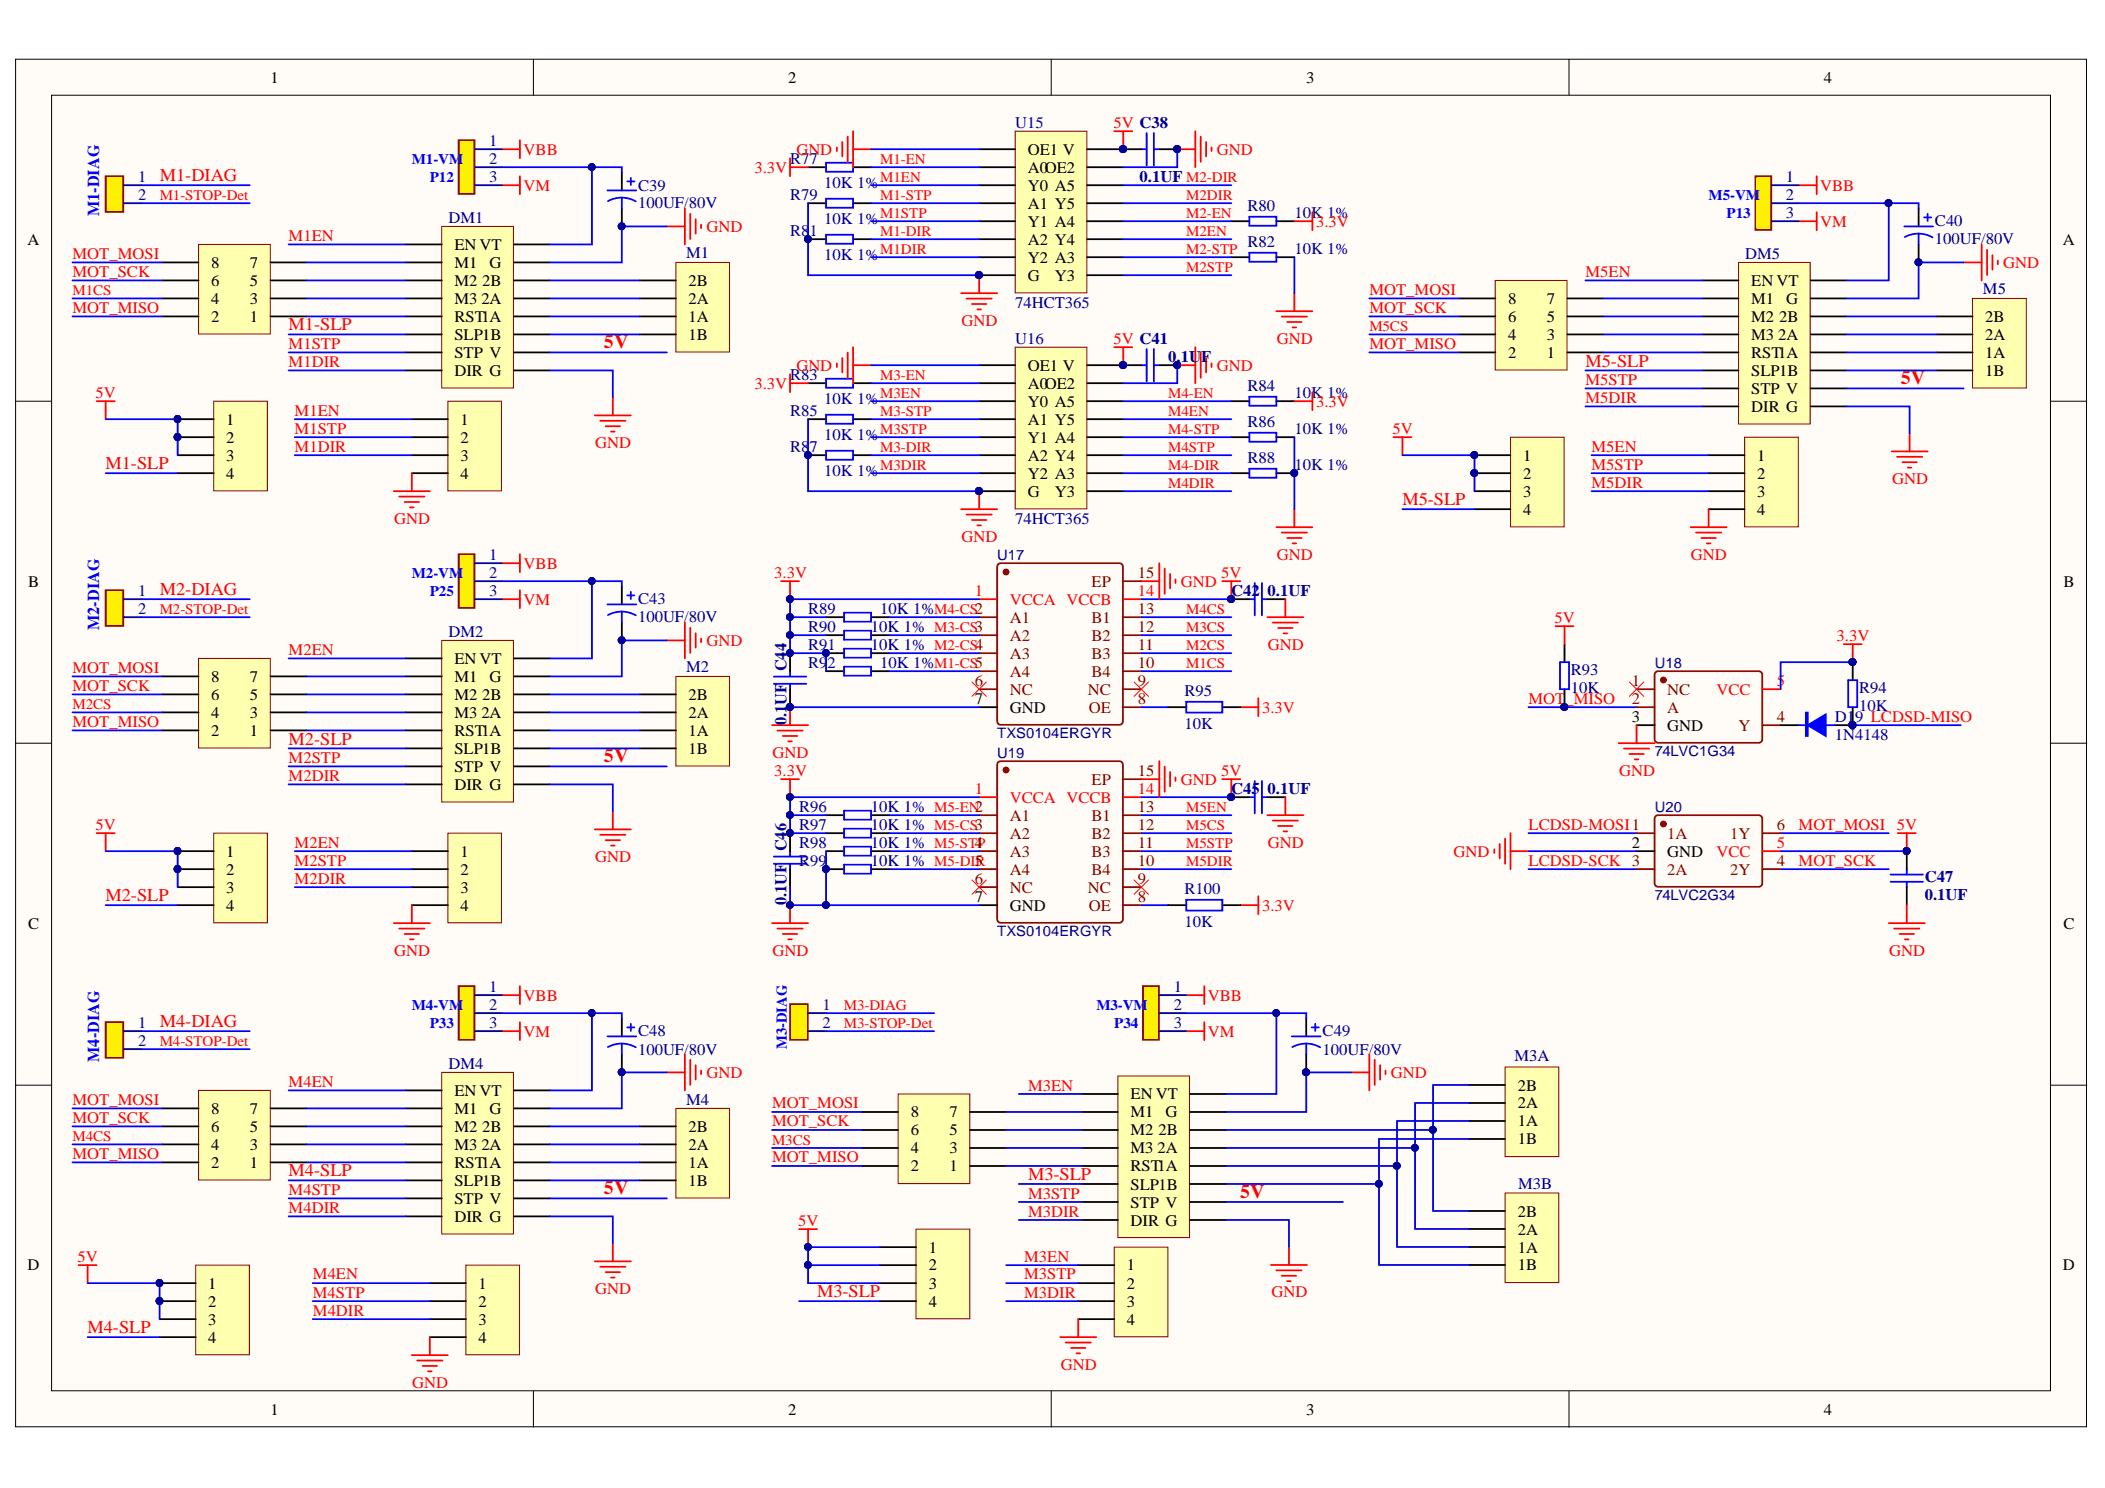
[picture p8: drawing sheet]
<svg xmlns="http://www.w3.org/2000/svg" width="297mm" height="210mm" viewBox="0 0 297 210" stroke-linecap="round" stroke-linejoin="round" font-family="sans-serif">
<defs><g id="words">
<g font-size="2.7" fill="#f00">
<text x="85.2" y="49.1">5V</text>
<text x="268.2" y="54.2">5V</text>
<text x="85.2" y="107.5">5V</text>
<text x="85.2" y="168.4">5V</text>
<text x="175" y="169">5V</text>
</g>
<g font-size="2.5" fill="#f00">
<text x="22.5" y="25.6">M1-DIAG</text>
<text x="40.7" y="46.6">M1-SLP</text>
<text x="223.7" y="51.7">M5-SLP</text>
<text x="14.9" y="66.2">M1-SLP</text>
<text x="197.9" y="71.3">M5-SLP</text>
<text x="22.5" y="84">M2-DIAG</text>
<text x="40.7" y="105">M2-SLP</text>
<text x="14.9" y="127.1">M2-SLP</text>
<text x="22.5" y="144.9">M4-DIAG</text>
<text x="40.7" y="166">M4-SLP</text>
<text x="145.1" y="166.5">M3-SLP</text>
<text x="115.3" y="183">M3-SLP</text>
<text x="12.3" y="188.1">M4-SLP</text>
</g>
<g font-size="2.3">
<text x="38.1" y="11.7">1</text>
<text x="111.2" y="11.7">2</text>
<text x="184.3" y="11.7">3</text>
<text x="257.4" y="11.7">4</text>
<text x="145" y="21.8">OE1 V</text>
<text x="145" y="24.4">A0OE2</text>
<text x="145" y="26.9">Y0 A5</text>
<text x="145" y="29.5">A1 Y5</text>
<text x="3.9" y="34.5">A</text>
<text x="64.1" y="35.2">EN VT</text>
<text x="145" y="32">Y1 A4</text>
<text x="145" y="34.5">A2 Y4</text>
<text x="291.1" y="34.5">A</text>
<text x="29.8" y="40.3">6</text>
<text x="29.8" y="37.8">8</text>
<text x="35.3" y="40.3">5</text>
<text x="35.3" y="37.8">7</text>
<text x="64.1" y="37.8">M1</text>
<text x="64.1" y="40.3">M2</text>
<text x="68" y="40.3">2B</text>
<text x="69.1" y="37.8">G</text>
<text x="97.1" y="40.3">2B</text>
<text x="145" y="37.1">Y2 A3</text>
<text x="145" y="39.6">G</text>
<text x="148.8" y="39.6">Y3</text>
<text x="247.1" y="40.3">EN VT</text>
<text x="29.8" y="45.4">2</text>
<text x="29.8" y="42.8">4</text>
<text x="35.3" y="45.4">1</text>
<text x="35.3" y="42.8">3</text>
<text x="64.1" y="42.8">M3</text>
<text x="64.1" y="45.4">RST1A</text>
<text x="64.1" y="48">SLP1B</text>
<text x="67.9" y="42.8">2A</text>
<text x="97.1" y="48">1B</text>
<text x="97.1" y="45.4">1A</text>
<text x="97.1" y="42.8">2A</text>
<text x="212.8" y="48">4</text>
<text x="212.8" y="45.4">6</text>
<text x="212.8" y="42.8">8</text>
<text x="218.3" y="48">3</text>
<text x="218.3" y="45.4">5</text>
<text x="218.3" y="42.8">7</text>
<text x="247.1" y="42.8">M1</text>
<text x="247.1" y="45.4">M2</text>
<text x="247.1" y="48">M3</text>
<text x="250.9" y="48">2A</text>
<text x="251.1" y="45.4">2B</text>
<text x="252.1" y="42.8">G</text>
<text x="280.1" y="48">2A</text>
<text x="280.1" y="45.4">2B</text>
<text x="64.1" y="50.5">STP V</text>
<text x="64.1" y="53">DIR G</text>
<text x="145" y="52.3">OE1 V</text>
<text x="212.8" y="50.5">2</text>
<text x="218.3" y="50.5">1</text>
<text x="247.1" y="50.5">RST1A</text>
<text x="247.1" y="53">SLP1B</text>
<text x="280.1" y="53">1B</text>
<text x="280.1" y="50.5">1A</text>
<text x="31.9" y="59.9">1</text>
<text x="65" y="59.9">1</text>
<text x="145" y="54.8">A0OE2</text>
<text x="145" y="57.4">Y0 A5</text>
<text x="145" y="59.9">A1 Y5</text>
<text x="247.1" y="55.6">STP V</text>
<text x="247.1" y="58.1">DIR G</text>
<text x="31.9" y="62.4">2</text>
<text x="31.9" y="65">3</text>
<text x="65" y="62.4">2</text>
<text x="65" y="65">3</text>
<text x="145" y="62.4">Y1 A4</text>
<text x="145" y="65">A2 Y4</text>
<text x="214.9" y="65">1</text>
<text x="248" y="65">1</text>
<text x="31.9" y="67.5">4</text>
<text x="65" y="67.5">4</text>
<text x="145" y="67.5">Y2 A3</text>
<text x="145" y="70.1">G</text>
<text x="148.8" y="70.1">Y3</text>
<text x="214.9" y="67.5">2</text>
<text x="214.9" y="70.1">3</text>
<text x="248" y="67.5">2</text>
<text x="248" y="70.1">3</text>
<text x="214.9" y="72.6">4</text>
<text x="248" y="72.6">4</text>
<text x="4" y="82.8">B</text>
<text x="291.2" y="82.8">B</text>
<text x="64.1" y="93.6">EN VT</text>
<text x="29.8" y="101.3">4</text>
<text x="29.8" y="98.7">6</text>
<text x="29.8" y="96.2">8</text>
<text x="35.3" y="101.3">3</text>
<text x="35.3" y="98.7">5</text>
<text x="35.3" y="96.2">7</text>
<text x="64.1" y="96.2">M1</text>
<text x="64.1" y="98.7">M2</text>
<text x="64.1" y="101.3">M3</text>
<text x="67.9" y="101.3">2A</text>
<text x="68" y="98.7">2B</text>
<text x="69.1" y="96.2">G</text>
<text x="97.1" y="101.3">2A</text>
<text x="97.1" y="98.7">2B</text>
<text x="137.5" y="99.2">7</text>
<text x="142.5" y="100.5">GND</text>
<text x="230.3" y="101.8">3</text>
<text x="29.8" y="103.8">2</text>
<text x="35.3" y="103.8">1</text>
<text x="64.1" y="103.8">RST1A</text>
<text x="64.1" y="106.3">SLP1B</text>
<text x="97.1" y="106.3">1B</text>
<text x="97.1" y="103.8">1A</text>
<text x="235.3" y="103.1">GND</text>
<text x="64.1" y="108.9">STP V</text>
<text x="64.1" y="111.4">DIR G</text>
<text x="230.3" y="119.6">2</text>
<text x="31.9" y="120.8">1</text>
<text x="31.9" y="123.4">2</text>
<text x="31.9" y="125.9">3</text>
<text x="65" y="120.8">1</text>
<text x="65" y="123.4">2</text>
<text x="65" y="125.9">3</text>
<text x="235.3" y="120.8">GND</text>
<text x="4" y="131">C</text>
<text x="31.9" y="128.4">4</text>
<text x="65" y="128.4">4</text>
<text x="137.5" y="127.2">7</text>
<text x="142.5" y="128.4">GND</text>
<text x="291.2" y="131">C</text>
<text x="64.1" y="154.6">EN VT</text>
<text x="159.5" y="155.1">EN VT</text>
<text x="214.2" y="153.8">2B</text>
<text x="29.8" y="159.7">6</text>
<text x="29.8" y="157.1">8</text>
<text x="35.3" y="159.7">5</text>
<text x="35.3" y="157.1">7</text>
<text x="64.1" y="157.1">M1</text>
<text x="64.1" y="159.7">M2</text>
<text x="68" y="159.7">2B</text>
<text x="69.1" y="157.1">G</text>
<text x="97.1" y="159.7">2B</text>
<text x="128.5" y="160.2">6</text>
<text x="128.5" y="157.6">8</text>
<text x="134" y="160.2">5</text>
<text x="134" y="157.6">7</text>
<text x="159.5" y="157.6">M1</text>
<text x="159.5" y="160.2">M2</text>
<text x="163.5" y="160.2">2B</text>
<text x="164.5" y="157.6">G</text>
<text x="214.2" y="161.4">1B</text>
<text x="214.2" y="158.9">1A</text>
<text x="214.2" y="156.4">2A</text>
<text x="29.8" y="164.7">2</text>
<text x="29.8" y="162.2">4</text>
<text x="35.3" y="164.7">1</text>
<text x="35.3" y="162.2">3</text>
<text x="64.1" y="162.2">M3</text>
<text x="64.1" y="164.7">RST1A</text>
<text x="64.1" y="167.3">SLP1B</text>
<text x="67.9" y="162.2">2A</text>
<text x="97.1" y="167.3">1B</text>
<text x="97.1" y="164.7">1A</text>
<text x="97.1" y="162.2">2A</text>
<text x="128.5" y="165.2">2</text>
<text x="128.5" y="162.7">4</text>
<text x="134" y="165.2">1</text>
<text x="134" y="162.7">3</text>
<text x="159.5" y="162.7">M3</text>
<text x="159.5" y="165.2">RST1A</text>
<text x="159.5" y="167.8">SLP1B</text>
<text x="163.3" y="162.7">2A</text>
<text x="64.1" y="169.8">STP V</text>
<text x="64.1" y="172.3">DIR G</text>
<text x="159.5" y="170.3">STP V</text>
<text x="159.5" y="172.9">DIR G</text>
<text x="214.2" y="171.6">2B</text>
<text x="3.9" y="179.2">D</text>
<text x="131.1" y="176.7">1</text>
<text x="131.1" y="179.2">2</text>
<text x="159" y="179.2">1</text>
<text x="214.2" y="179.2">1B</text>
<text x="214.2" y="176.7">1A</text>
<text x="214.2" y="174.2">2A</text>
<text x="291.1" y="179.2">D</text>
<text x="29.4" y="181.8">1</text>
<text x="29.4" y="184.3">2</text>
<text x="67.5" y="181.8">1</text>
<text x="67.5" y="184.3">2</text>
<text x="131.1" y="181.8">3</text>
<text x="131.1" y="184.3">4</text>
<text x="159" y="181.8">2</text>
<text x="159" y="184.3">3</text>
<text x="29.4" y="186.9">3</text>
<text x="29.4" y="189.4">4</text>
<text x="67.5" y="186.9">3</text>
<text x="67.5" y="189.4">4</text>
<text x="159" y="186.9">4</text>
<text x="38.1" y="199.5">1</text>
<text x="111.2" y="199.5">2</text>
<text x="184.3" y="199.5">3</text>
<text x="257.4" y="199.5">4</text>
</g>
<g font-size="2.3" fill="#11037f">
<text x="69" y="20.5">1</text>
<text x="69" y="23.1">2</text>
<text x="19.5" y="25.6">1</text>
<text x="19.5" y="28.2">2</text>
<text x="69" y="25.6">3</text>
<text x="252" y="25.6">1</text>
<text x="252" y="28.2">2</text>
<text x="252" y="30.7">3</text>
<text x="69" y="79">1</text>
<text x="69" y="81.5">2</text>
<text x="19.5" y="84">1</text>
<text x="19.5" y="86.6">2</text>
<text x="69" y="84">3</text>
<text x="69" y="139.9">1</text>
<text x="69" y="142.4">2</text>
<text x="116.1" y="142.4">1</text>
<text x="165.6" y="139.9">1</text>
<text x="165.6" y="142.4">2</text>
<text x="19.5" y="145">1</text>
<text x="19.5" y="147.5">2</text>
<text x="69" y="145">3</text>
<text x="116.1" y="145">2</text>
<text x="165.6" y="145">3</text>
</g>
<g font-size="2.3" fill="#f00">
<text x="73.9" y="21.8">VBB</text>
<text x="112.4" y="21.8">GND</text>
<text x="157.1" y="18">5V C38</text>
<text x="171.7" y="21.8">GND</text>
<text x="73.9" y="26.9">VM</text>
<text x="106.5" y="24.4">3.3V</text>
<text x="256.8" y="26.9">VBB</text>
<text x="40.7" y="34">M1EN</text>
<text x="99.7" y="32.7">GND</text>
<text x="185.7" y="32">3.3V</text>
<text x="256.8" y="32">VM</text>
<text x="10.2" y="36.5">MOT_MOSI</text>
<text x="10.2" y="39">MOT_SCK</text>
<text x="193.2" y="41.6">MOT_MOSI</text>
<text x="223.7" y="39">M5EN</text>
<text x="282.7" y="37.8">GND</text>
<text x="10.2" y="44.2">MOT_MISO</text>
<text x="135.7" y="45.9">GND</text>
<text x="193.2" y="44.2">MOT_SCK</text>
<text x="40.7" y="51.8">M1DIR</text>
<text x="40.7" y="49.2">M1STP</text>
<text x="112.4" y="52.3">GND</text>
<text x="157.1" y="48.5">5V C41</text>
<text x="171.7" y="52.3">GND</text>
<text x="180.2" y="48.5">GND</text>
<text x="193.2" y="49.2">MOT_MISO</text>
<text x="13.5" y="56.1">5V</text>
<text x="41.6" y="58.6">M1EN</text>
<text x="106.5" y="54.8">3.3V</text>
<text x="185.7" y="57.4">3.3V</text>
<text x="223.7" y="56.8">M5DIR</text>
<text x="223.7" y="54.3">M5STP</text>
<text x="41.6" y="63.7">M1DIR</text>
<text x="41.6" y="61.2">M1STP</text>
<text x="84" y="63.2">GND</text>
<text x="196.5" y="61.2">5V</text>
<text x="224.6" y="63.7">M5EN</text>
<text x="224.6" y="68.8">M5DIR</text>
<text x="224.6" y="66.2">M5STP</text>
<text x="267" y="68.2">GND</text>
<text x="55.6" y="73.9">GND</text>
<text x="135.7" y="76.4">GND</text>
<text x="73.9" y="80.2">VBB</text>
<text x="109.2" y="81.5">3.3V</text>
<text x="166.6" y="82.8">GND</text>
<text x="172.3" y="81.5">5V</text>
<text x="180.2" y="79">GND</text>
<text x="238.6" y="79">GND</text>
<text x="73.9" y="85.3">VM</text>
<text x="137.5" y="84">1</text>
<text x="142.5" y="85.3">VCCA VCCB</text>
<text x="160.5" y="84">14</text>
<text x="219.4" y="87.8">5V</text>
<text x="10.2" y="94.9">MOT_MOSI</text>
<text x="40.7" y="92.4">M2EN</text>
<text x="99.7" y="91.1">GND</text>
<text x="178.9" y="91.6">GND</text>
<text x="259.2" y="90.4">3.3V</text>
<text x="10.2" y="97.5">MOT_SCK</text>
<text x="178.1" y="100.5">3.3V</text>
<text x="215.7" y="99.2">MOT_MISO</text>
<text x="242.2" y="98">VCC</text>
<text x="250.8" y="96.7">5</text>
<text x="10.2" y="102.5">MOT_MISO</text>
<text x="40.7" y="107.6">M2STP</text>
<text x="109" y="106.9">GND</text>
<text x="40.7" y="110.1">M2DIR</text>
<text x="109.2" y="109.4">3.3V</text>
<text x="137.5" y="112">1</text>
<text x="142.5" y="113.2">VCCA VCCB</text>
<text x="160.5" y="112">14</text>
<text x="166.6" y="110.7">GND</text>
<text x="172.3" y="109.4">5V</text>
<text x="228.5" y="109.4">GND</text>
<text x="13.5" y="117">5V</text>
<text x="41.6" y="119.6">M2EN</text>
<text x="178.9" y="119.6">GND</text>
<text x="215.7" y="117">LCDSD-MOSI1</text>
<text x="250.8" y="119.6">5</text>
<text x="253.8" y="117">MOT_MOSI</text>
<text x="267.7" y="117">5V</text>
<text x="41.6" y="124.6">M2DIR</text>
<text x="41.6" y="122.1">M2STP</text>
<text x="84" y="121.6">GND</text>
<text x="205.1" y="120.8">GND</text>
<text x="215.7" y="122.1">LCDSD-SCK 3</text>
<text x="242.2" y="120.8">VCC</text>
<text x="253.8" y="122.1">MOT_SCK</text>
<text x="178.1" y="128.4">3.3V</text>
<text x="55.6" y="134.8">GND</text>
<text x="109" y="134.8">GND</text>
<text x="266.6" y="134.8">GND</text>
<text x="73.9" y="141.2">VBB</text>
<text x="170.4" y="141.2">VBB</text>
<text x="73.9" y="146.2">VM</text>
<text x="170.4" y="146.2">VM</text>
<text x="10.2" y="155.9">MOT_MOSI</text>
<text x="40.7" y="153.3">M4EN</text>
<text x="99.7" y="152.1">GND</text>
<text x="145.1" y="153.8">M3EN</text>
<text x="196.3" y="152.1">GND</text>
<text x="10.2" y="158.4">MOT_SCK</text>
<text x="108.9" y="156.4">MOT_MOSI</text>
<text x="108.9" y="158.9">MOT_SCK</text>
<text x="10.2" y="163.5">MOT_MISO</text>
<text x="108.9" y="164">MOT_MISO</text>
<text x="40.7" y="171.1">M4DIR</text>
<text x="40.7" y="168.5">M4STP</text>
<text x="112.6" y="172.9">5V</text>
<text x="145.1" y="171.6">M3DIR</text>
<text x="145.1" y="169.1">M3STP</text>
<text x="11" y="178">5V</text>
<text x="144.5" y="178">M3EN</text>
<text x="44.2" y="185.6">M4DIR</text>
<text x="44.2" y="183.1">M4STP</text>
<text x="44.2" y="180.5">M4EN</text>
<text x="84" y="182.5">GND</text>
<text x="144.5" y="183.1">M3DIR</text>
<text x="144.5" y="180.5">M3STP</text>
<text x="179.4" y="183">GND</text>
<text x="58.2" y="195.7">GND</text>
<text x="149.7" y="193.2">GND</text>
</g>
<g font-size="2.3" fill="#000080">
<text x="111.5" y="23.1">R77</text>
<text x="143.2" y="18">U15</text>
<text x="90" y="29.4">100UF/80V</text>
<text x="90" y="26.9">C39</text>
<text x="111.5" y="28.2">R79</text>
<text x="116.3" y="26.5">10K 1%</text>
<text x="160.8" y="25.6">0.1UF M2-DIR</text>
<text x="176" y="29.8">R80</text>
<text x="63.3" y="31.5">DM1</text>
<text x="111.5" y="33.3">R81</text>
<text x="116.3" y="31.6">10K 1%</text>
<text x="176" y="34.9">R82</text>
<text x="182.7" y="30.7">10K 1%</text>
<text x="182.7" y="35.8">10K 1%</text>
<text x="273" y="34.5">100UF/80V</text>
<text x="273" y="31.9">C40</text>
<text x="96.8" y="36.5">M1</text>
<text x="116.3" y="36.7">10K 1%</text>
<text x="246.3" y="36.5">DM5</text>
<text x="279.8" y="41.5">M5</text>
<text x="143.2" y="43.4">74HCT365</text>
<text x="111.5" y="53.6">R83</text>
<text x="143.2" y="48.5">U16</text>
<text x="164.9" y="51">0.1UF</text>
<text x="111.5" y="58.6">R85</text>
<text x="116.3" y="57">10K 1%</text>
<text x="176" y="55.2">R84</text>
<text x="182.7" y="56.1">10K 1%</text>
<text x="111.5" y="63.7">R87</text>
<text x="116.3" y="62.1">10K 1%</text>
<text x="176" y="60.3">R86</text>
<text x="176" y="65.4">R88</text>
<text x="182.7" y="61.2">10K 1%</text>
<text x="116.3" y="67.1">10K 1%</text>
<text x="182.7" y="66.2">10K 1%</text>
<text x="143.2" y="73.9">74HCT365</text>
<text x="63.3" y="89.9">DM2</text>
<text x="90" y="87.8">100UF/80V</text>
<text x="90" y="85.3">C43</text>
<text x="114" y="86.6">R89</text>
<text x="114" y="89.1">R90</text>
<text x="122.9" y="89.1">10K 1% M3-CS3</text>
<text x="124.2" y="86.6">10K 1%M4-CS2</text>
<text x="173.7" y="84">C42</text>
<text x="178.9" y="84">0.1UF</text>
<text x="96.8" y="94.9">M2</text>
<text x="111" y="94.7" transform="rotate(-90 111 94.7)">C44</text>
<text x="114" y="91.6">R91</text>
<text x="114" y="94.2">R92</text>
<text x="122.9" y="91.6">10K 1% M2-CS4</text>
<text x="124.2" y="94.2">10K 1%M1-CS5</text>
<text x="221.7" y="95.2">R93</text>
<text x="167.1" y="98.2">R95</text>
<text x="221.7" y="97.7">10K</text>
<text x="258.9" y="101.8">D19 LCDSD-MISO</text>
<text x="262.3" y="97.7">R94</text>
<text x="262.3" y="100.3">10K</text>
<text x="111" y="102.3" transform="rotate(-90 111 102.3)">0.1UF</text>
<text x="167.1" y="102.8">10K</text>
<text x="258.9" y="104.4">1N4148</text>
<text x="173.7" y="112">C45</text>
<text x="178.9" y="112">0.1UF</text>
<text x="112.8" y="117">R97</text>
<text x="112.8" y="114.5">R96</text>
<text x="112.8" y="119.6">R98</text>
<text x="122.9" y="117">10K 1% M5-CS3</text>
<text x="122.9" y="114.5">10K 1% M5-EN2</text>
<text x="122.9" y="119.6">10K 1% M5-STP</text>
<text x="111" y="120.1" transform="rotate(-90 111 120.1)">C46</text>
<text x="112.8" y="122.1">R99</text>
<text x="122.9" y="122.1">10K 1% M5-DIR</text>
<text x="271.6" y="124.4">C47</text>
<text x="111" y="127.7" transform="rotate(-90 111 127.7)">0.1UF</text>
<text x="167.1" y="126.2">R100</text>
<text x="167.1" y="130.8">10K</text>
<text x="271.6" y="126.9">0.1UF</text>
<text x="90" y="148.8">100UF/80V</text>
<text x="90" y="146.2">C48</text>
<text x="186.6" y="148.8">100UF/80V</text>
<text x="186.6" y="146.2">C49</text>
<text x="213.7" y="149.7">M3A</text>
<text x="63.3" y="150.8">DM4</text>
<text x="96.8" y="155.8">M4</text>
<text x="214.2" y="167.7">M3B</text>
</g>
<g font-size="2.3" fill="#00f">
<text x="14" y="30.5" transform="rotate(-90 14 30.5)">M1-DIAG</text>
<text x="14" y="88.9" transform="rotate(-90 14 88.9)">M2-DIAG</text>
<text x="14" y="149.8" transform="rotate(-90 14 149.8)">M4-DIAG</text>
</g>
<g font-size="2.3" fill="#800">
<text x="154" y="82.8">EP</text>
<text x="160.5" y="81.5">15</text>
<text x="142.5" y="87.8">A1</text>
<text x="154" y="87.8">B1</text>
<text x="160.5" y="89.1">12</text>
<text x="160.5" y="86.6">13</text>
<text x="142.5" y="90.4">A2</text>
<text x="142.5" y="92.9">A3</text>
<text x="142.5" y="95.4">A4</text>
<text x="154" y="95.4">B4</text>
<text x="154" y="92.9">B3</text>
<text x="154" y="90.4">B2</text>
<text x="160.5" y="94.2">10</text>
<text x="160.5" y="91.6">11</text>
<text x="137.5" y="96.7">6</text>
<text x="142.5" y="98">NC</text>
<text x="153.5" y="98">NC</text>
<text x="153.6" y="100.5">OE</text>
<text x="160.5" y="99.2">8</text>
<text x="160.5" y="96.7">9</text>
<text x="230.3" y="96.7">1</text>
<text x="230.3" y="99.2">2</text>
<text x="235.3" y="98">NC</text>
<text x="235.3" y="100.5">A</text>
<text x="250.8" y="101.8">4</text>
<text x="245.3" y="103.1">Y</text>
<text x="154" y="110.7">EP</text>
<text x="160.5" y="109.4">15</text>
<text x="137.5" y="119.6">4</text>
<text x="142.5" y="115.8">A1</text>
<text x="142.5" y="118.3">A2</text>
<text x="154" y="118.3">B2</text>
<text x="154" y="115.8">B1</text>
<text x="160.5" y="119.6">11</text>
<text x="160.5" y="117">12</text>
<text x="160.5" y="114.5">13</text>
<text x="235.3" y="118.3">1A</text>
<text x="244.2" y="118.3">1Y</text>
<text x="250.8" y="117">6</text>
<text x="137.5" y="122.1">5</text>
<text x="137.5" y="124.6">6</text>
<text x="142.5" y="120.8">A3</text>
<text x="142.5" y="123.4">A4</text>
<text x="142.5" y="125.9">NC</text>
<text x="153.5" y="125.9">NC</text>
<text x="154" y="123.4">B4</text>
<text x="154" y="120.8">B3</text>
<text x="160.5" y="124.6">9</text>
<text x="160.5" y="122.1">10</text>
<text x="235.3" y="123.4">2A</text>
<text x="244.2" y="123.4">2Y</text>
<text x="250.8" y="122.1">4</text>
<text x="153.6" y="128.4">OE</text>
<text x="160.5" y="127.2">8</text>
</g>
<g font-size="2.1" fill="#00f">
<text x="58.1" y="23.2">M1-VM</text>
<text x="60.6" y="25.7">P12</text>
<text x="241.1" y="28.2">M5-VM</text>
<text x="243.6" y="30.8">P13</text>
<text x="58.1" y="81.5">M2-VM</text>
<text x="60.6" y="84.1">P25</text>
<text x="58.1" y="142.5">M4-VM</text>
<text x="154.7" y="142.5">M3-VM</text>
<text x="60.6" y="145">P33</text>
<text x="111" y="148" transform="rotate(-90 111 148)">M3-DIAG</text>
<text x="157.2" y="145">P34</text>
</g>
<g font-size="2.1" fill="#f00">
<text x="124.2" y="23.2">M1-EN</text>
<text x="22.5" y="28.2">M1-STOP-Det</text>
<text x="124.2" y="28.2">M1-STP</text>
<text x="124.2" y="25.7">M1EN</text>
<text x="167.4" y="28.2">M2DIR</text>
<text x="124.2" y="30.8">M1STP</text>
<text x="124.2" y="33.3">M1-DIR</text>
<text x="124.2" y="35.8">M1DIR</text>
<text x="167.4" y="35.8">M2-STP</text>
<text x="167.4" y="30.8">M2-EN</text>
<text x="167.4" y="33.3">M2EN</text>
<text x="10.2" y="41.7">M1CS</text>
<text x="167.4" y="38.4">M2STP</text>
<text x="193.2" y="46.7">M5CS</text>
<text x="124.2" y="53.6">M3-EN</text>
<text x="124.2" y="58.7">M3-STP</text>
<text x="124.2" y="56.2">M3EN</text>
<text x="164.9" y="56.2">M4-EN</text>
<text x="164.9" y="58.7">M4EN</text>
<text x="124.2" y="61.2">M3STP</text>
<text x="124.2" y="63.8">M3-DIR</text>
<text x="164.9" y="61.2">M4-STP</text>
<text x="164.9" y="63.8">M4STP</text>
<text x="124.2" y="66.3">M3DIR</text>
<text x="164.9" y="66.3">M4-DIR</text>
<text x="164.9" y="68.8">M4DIR</text>
<text x="22.5" y="86.6">M2-STOP-Det</text>
<text x="167.4" y="89.1">M3CS</text>
<text x="167.4" y="86.6">M4CS</text>
<text x="167.4" y="94.2">M1CS</text>
<text x="167.4" y="91.7">M2CS</text>
<text x="10.2" y="100">M2CS</text>
<text x="167.4" y="117.1">M5CS</text>
<text x="167.4" y="119.6">M5STP</text>
<text x="167.4" y="114.5">M5EN</text>
<text x="167.4" y="122.1">M5DIR</text>
<text x="119.1" y="142.5">M3-DIAG</text>
<text x="22.5" y="147.5">M4-STOP-Det</text>
<text x="119.1" y="145">M3-STOP-Det</text>
<text x="10.2" y="161">M4CS</text>
<text x="108.9" y="161.5">M3CS</text>
</g>
<g font-size="2" fill="#000080">
<text x="140.7" y="79">U17</text>
<text x="233.5" y="94.3">U18</text>
<text x="140.7" y="104.1">TXS0104ERGYR</text>
<text x="140.7" y="106.9">U19</text>
<text x="233.5" y="106.7">74LVC1G34</text>
<text x="233.5" y="114.5">U20</text>
<text x="233.5" y="127">74LVC2G34</text>
<text x="140.7" y="132.1">TXS0104ERGYR</text>
</g>
</g></defs>
<g fill="#fffcf8" stroke="#000" stroke-width=".14">
<path d="M2.2 8.4h292.2v192.9h-292.2z"/>
<path d="M7.3 13.4h282v182.8h-282z"/>
</g>
<path d="M75.3 8.4v5M148.3 8.4v5M221.4 8.4v5M2.2 56.6h5.1M289.4 56.6h5.1M2.2 104.8h5.1M289.4 104.8h5.1M2.2 153.1h5.1M289.4 153.1h5.1M75.3 196.2v5.1M148.3 196.2v5.1M221.4 196.2v5.1" fill="none" stroke="#000" stroke-width=".14"/>
<path d="M157.7 151.8h10.2v22.8h-10.2z" fill="#ffffb0" stroke="#800000" stroke-width=".14"/>
<g fill="none" stroke="#000" stroke-width=".25">
<path d="M152.7 154.3h5M152.7 156.9h5M152.7 159.4h5M167.9 154.3h5.1M167.9 156.9h5.1M167.9 159.4h5.1M152.7 161.9h5M152.7 164.5h5M152.7 167h5M152.7 169.6h5M152.7 172.1h5M167.9 161.9h5.1"/>
<path d="M167.9 164.5h5.1M167.9 167h5.1M167.9 169.6h5.1M167.9 172.1h5.1"/>
</g>
<path d="M212.4 150.5h7.6v12.7h-7.6z" fill="#ffffb0" stroke="#800000" stroke-width=".14"/>
<path d="M207.3 158.1h5.1M207.3 155.6h5.1M207.3 153.1h5.1M207.3 160.7h5.1" fill="none" stroke="#000" stroke-width=".25"/>
<path d="M126.7 154.3h10.2v12.7h-10.2z" fill="#ffffb0" stroke="#800000" stroke-width=".14"/>
<path d="M121.7 159.4h5M121.7 156.9h5M136.9 159.4h5.1M136.9 156.9h5.1M121.7 164.5h5M121.7 161.9h5M136.9 164.5h5.1M136.9 161.9h5.1" fill="none" stroke="#000" stroke-width=".25"/>
<path d="M129.3 173.4h7.6v12.6h-7.6z" fill="#ffffb0" stroke="#800000" stroke-width=".14"/>
<path d="M124.2 175.9h5.1M124.2 178.5h5.1M124.2 181h5.1M124.2 183.5h5.1" fill="none" stroke="#000" stroke-width=".25"/>
<path d="M212.4 168.3h7.6v12.6h-7.6z" fill="#ffffb0" stroke="#800000" stroke-width=".14"/>
<path d="M207.3 178.4h5.1M207.3 175.9h5.1M207.3 173.4h5.1M207.3 170.8h5.1" fill="none" stroke="#000" stroke-width=".25"/>
<path d="M111.5 141.7h2.5v5h-2.5z" fill="#fdf101" stroke="#800000" stroke-width=".25"/>
<path d="M114 142.9h2.6M114 145.5h2.6" fill="none" stroke="#11037f" stroke-width=".25"/>
<path d="M179.3 178.4h5.1M180.1 179.2h3.6M180.9 180h2M181.9 175.9v2.5M181.6 180.7h.5" fill="none" stroke="#f00" stroke-width=".25"/>
<path d="M87.7 24.3v2.6M87.7 29.4v2.5" fill="none" stroke="#000" stroke-width=".25"/>
<circle cx="87.7" cy="31.9" r=".48" fill="#000080" stroke="#000080" stroke-width=".14"/>
<path d="M85.7 26.9h4.1M87.7 27.9l.9 .1 1.1 .4M87.7 27.9l-.8 .1-1.1 .4M87.7 27.9v1.5M88.5 25.6h1M89 25.1v1" fill="none" stroke="#00f" stroke-width=".25"/>
<path d="M95.4 37h7.5v12.7h-7.5z" fill="#ffffb0" stroke="#800000" stroke-width=".14"/>
<path d="M90.3 39.6h5.1M90.3 47.2h5.1M90.3 44.6h5.1M90.3 42.1h5.1" fill="none" stroke="#000" stroke-width=".25"/>
<path d="M62.3 31.9h10.1v22.8h-10.1z" fill="#ffffb0" stroke="#800000" stroke-width=".14"/>
<g fill="none" stroke="#000" stroke-width=".25">
<path d="M57.2 34.5h5.1M57.2 37h5.1M57.2 39.6h5.1M72.5 34.5h5.1M72.5 37h5.1M72.5 39.6h5.1M57.2 42.1h5.1M57.2 44.6h5.1M57.2 47.2h5.1M57.2 49.7h5.1M57.2 52.3h5.1M72.5 42.1h5.1"/>
<path d="M72.5 44.6h5.1M72.5 47.2h5.1M72.5 49.7h5.1M72.5 52.3h5.1"/>
</g>
<path d="M28 34.5h10.1v12.6h-10.1z" fill="#ffffb0" stroke="#800000" stroke-width=".14"/>
<path d="M22.9 39.6h5.1M22.9 37h5.1M38.2 39.6h5.1M38.2 37h5.1M22.9 44.6h5.1M22.9 42.1h5.1M38.2 44.6h5.1M38.2 42.1h5.1" fill="none" stroke="#000" stroke-width=".25"/>
<path d="M30.2 56.6h7.5v12.6h-7.5z" fill="#ffffb0" stroke="#800000" stroke-width=".14"/>
<path d="M25.1 59.1h5.1M25.1 61.7h5.1M25.1 64.2h5.1M25.1 66.8h5.1" fill="none" stroke="#000" stroke-width=".25"/>
<g fill="#000080" stroke="#000080" stroke-width=".14">
<circle cx="25" cy="59.1" r=".48"/>
<circle cx="25" cy="61.6" r=".48"/>
</g>
<path d="M83.9 58.6h5.1M84.7 59.4h3.6M86.5 56.1v2.5M85.5 60.1h2M86.2 60.9h.5" fill="none" stroke="#f00" stroke-width=".25"/>
<path d="M14.9 24.9h2.5v5h-2.5z" fill="#fdf101" stroke="#800000" stroke-width=".25"/>
<path d="M17.4 26.1h2.6M17.4 28.7h2.6" fill="none" stroke="#11037f" stroke-width=".25"/>
<path d="M94.1 31.9h2.5M96.6 29.4v5.1M97.4 30.2v3.5M98.2 30.9v2.1M98.9 31.7v.5M13.6 56.6h2.6M14.9 56.6v2.5" fill="none" stroke="#f00" stroke-width=".25"/>
<path d="M95.4 95.4h7.5v12.7h-7.5z" fill="#ffffb0" stroke="#800000" stroke-width=".14"/>
<path d="M90.3 98h5.1M90.3 105.6h5.1M90.3 103h5.1M90.3 100.5h5.1" fill="none" stroke="#000" stroke-width=".25"/>
<path d="M62.3 90.3h10.1v22.8h-10.1z" fill="#ffffb0" stroke="#800000" stroke-width=".14"/>
<g fill="none" stroke="#000" stroke-width=".25">
<path d="M57.2 92.9h5.1M57.2 95.4h5.1M57.2 98h5.1M72.5 92.9h5.1M72.5 95.4h5.1M72.5 98h5.1M57.2 100.5h5.1M57.2 103h5.1M57.2 105.6h5.1M57.2 108.1h5.1M57.2 110.6h5.1M72.5 100.5h5.1"/>
<path d="M72.5 103h5.1M72.5 105.6h5.1M72.5 108.1h5.1M72.5 110.6h5.1"/>
</g>
<path d="M28 92.9h10.1v12.6h-10.1z" fill="#ffffb0" stroke="#800000" stroke-width=".14"/>
<path d="M22.9 98h5.1M22.9 95.4h5.1M38.2 98h5.1M38.2 95.4h5.1M22.9 103h5.1M22.9 100.5h5.1M38.2 103h5.1M38.2 100.5h5.1" fill="none" stroke="#000" stroke-width=".25"/>
<path d="M30.2 117.5h7.5v12.7h-7.5z" fill="#ffffb0" stroke="#800000" stroke-width=".14"/>
<path d="M25.1 120.1h5.1M25.1 122.6h5.1M25.1 125.1h5.1M25.1 127.7h5.1" fill="none" stroke="#000" stroke-width=".25"/>
<g fill="#000080" stroke="#000080" stroke-width=".14">
<circle cx="25" cy="120" r=".48"/>
<circle cx="25" cy="122.6" r=".48"/>
</g>
<path d="M83.9 117h5.1M84.7 117.8h3.6M85.5 118.5h2M86.2 119.3h.5M86.5 114.5v2.5" fill="none" stroke="#f00" stroke-width=".25"/>
<path d="M14.9 83.3h2.5v5h-2.5z" fill="#fdf101" stroke="#800000" stroke-width=".25"/>
<path d="M17.4 84.5h2.6M17.4 87.1h2.6" fill="none" stroke="#11037f" stroke-width=".25"/>
<path d="M95.4 156.4h7.5v12.6h-7.5z" fill="#ffffb0" stroke="#800000" stroke-width=".14"/>
<path d="M90.3 158.9h5.1M90.3 166.5h5.1M90.3 164h5.1M90.3 161.4h5.1" fill="none" stroke="#000" stroke-width=".25"/>
<path d="M62.3 151.3h10.1v22.8h-10.1z" fill="#ffffb0" stroke="#800000" stroke-width=".14"/>
<g fill="none" stroke="#000" stroke-width=".25">
<path d="M57.2 153.8h5.1M57.2 156.4h5.1M57.2 158.9h5.1M72.5 153.8h5.1M72.5 156.4h5.1M72.5 158.9h5.1M57.2 161.4h5.1M57.2 164h5.1M57.2 166.5h5.1M57.2 169h5.1M57.2 171.6h5.1M72.5 161.4h5.1"/>
<path d="M72.5 164h5.1M72.5 166.5h5.1M72.5 169h5.1M72.5 171.6h5.1"/>
</g>
<path d="M28 153.8h10.1v12.7h-10.1z" fill="#ffffb0" stroke="#800000" stroke-width=".14"/>
<path d="M22.9 158.9h5.1M22.9 156.4h5.1M38.2 158.9h5.1M38.2 156.4h5.1M22.9 164h5.1M22.9 161.4h5.1M38.2 164h5.1M38.2 161.4h5.1" fill="none" stroke="#000" stroke-width=".25"/>
<path d="M27.6 178.5h7.6v12.6h-7.6z" fill="#ffffb0" stroke="#800000" stroke-width=".14"/>
<path d="M22.5 181h5.1M22.5 183.5h5.1M22.5 186.1h5.1M22.5 188.6h5.1" fill="none" stroke="#000" stroke-width=".25"/>
<g fill="#000080" stroke="#000080" stroke-width=".14">
<circle cx="22.5" cy="181" r=".48"/>
<circle cx="22.5" cy="183.5" r=".48"/>
</g>
<path d="M83.9 177.9h5.1M84.7 178.7h3.6M85.5 179.5h2M86.5 175.4v2.5M86.2 180.2h.5" fill="none" stroke="#f00" stroke-width=".25"/>
<path d="M14.9 144.2h2.5v5h-2.5z" fill="#fdf101" stroke="#800000" stroke-width=".25"/>
<path d="M17.4 145.5h2.6M17.4 148h2.6" fill="none" stroke="#11037f" stroke-width=".25"/>
<path d="M278.3 42.1h7.6v12.6h-7.6z" fill="#ffffb0" stroke="#800000" stroke-width=".14"/>
<path d="M273.3 52.3h5.1M273.3 49.7h5.1M273.3 47.2h5.1M273.3 44.6h5.1" fill="none" stroke="#000" stroke-width=".25"/>
<path d="M245.3 37h10.1v22.8h-10.1z" fill="#ffffb0" stroke="#800000" stroke-width=".14"/>
<g fill="none" stroke="#000" stroke-width=".25">
<path d="M240.2 39.6h5.1M255.5 39.6h5.1M240.2 42.1h5.1M240.2 44.6h5.1M240.2 47.2h5.1M240.2 49.7h5.1M240.2 52.3h5.1M240.2 54.8h5.1M240.2 57.3h5.1M255.5 42.1h5.1M255.5 44.6h5.1M255.5 47.2h5.1"/>
<path d="M255.5 49.7h5.1M255.5 52.3h5.1M255.5 54.8h5.1M255.5 57.3h5.1"/>
</g>
<path d="M211 39.6h10.1v12.6h-10.1z" fill="#ffffb0" stroke="#800000" stroke-width=".14"/>
<path d="M205.9 49.7h5.1M205.9 47.2h5.1M205.9 44.6h5.1M205.9 42.1h5.1M221.2 49.7h5.1M221.2 47.2h5.1M221.2 44.6h5.1M221.2 42.1h5.1" fill="none" stroke="#000" stroke-width=".25"/>
<path d="M213.1 61.7h7.6v12.6h-7.6z" fill="#ffffb0" stroke="#800000" stroke-width=".14"/>
<path d="M208.1 64.2h5M208.1 66.8h5M208.1 69.3h5M208.1 71.8h5" fill="none" stroke="#000" stroke-width=".25"/>
<g fill="#000080" stroke="#000080" stroke-width=".14">
<circle cx="208" cy="64.2" r=".48"/>
<circle cx="208" cy="66.7" r=".48"/>
</g>
<path d="M73.4 19.8v2.5M70.8 21h2.6M70.8 26.1h2.6M73.4 24.9v2.5M266.9 63.7h5.1M267.7 64.4h3.5M268.5 65.2h2M269.2 66h.5M269.5 61.1v2.6" fill="none" stroke="#f00" stroke-width=".25"/>
<path d="M64.7 19.8h2.3v7.5h-2.3z" fill="#fdf101" stroke="#800000" stroke-width=".25"/>
<path d="M67 21h3.8M67 23.6h3.8M67 26.1h3.8" fill="none" stroke="#11037f" stroke-width=".25"/>
<path d="M87.7 82.7v2.6M87.7 87.8v2.5" fill="none" stroke="#000" stroke-width=".25"/>
<circle cx="87.7" cy="90.3" r=".48" fill="#000080" stroke="#000080" stroke-width=".14"/>
<path d="M85.7 85.3h4.1M87.7 86.3l.9 .1 1.1 .4M87.7 86.3l-.8 .1-1.1 .4M87.7 86.3v1.5M88.5 84h1M89 83.5v1" fill="none" stroke="#00f" stroke-width=".25"/>
<path d="M70.8 79.4h2.6M73.4 78.2v2.5M70.8 84.5h2.6M73.4 83.3v2.5M94.1 90.3h2.5M96.6 87.8v5.1M97.4 88.6v3.5M98.2 89.3v2.1M98.9 90.1v.5" fill="none" stroke="#f00" stroke-width=".25"/>
<path d="M64.7 78.2h2.3v7.5h-2.3z" fill="#fdf101" stroke="#800000" stroke-width=".25"/>
<path d="M67 79.4h3.8M67 82h3.8M67 84.5h3.8" fill="none" stroke="#11037f" stroke-width=".25"/>
<path d="M87.7 143.7v2.5M87.7 148.7v2.6" fill="none" stroke="#000" stroke-width=".25"/>
<circle cx="87.7" cy="151.2" r=".48" fill="#000080" stroke="#000080" stroke-width=".14"/>
<path d="M85.7 146.2h4.1M87.7 147.2l.9 .1 1.1 .4M87.7 147.2l-1.2 .2-.7 .3M87.7 147.2v1.5M88.5 144.9h1M89 144.4v1" fill="none" stroke="#00f" stroke-width=".25"/>
<path d="M73.4 139.1v2.6M70.8 140.4h2.6M70.8 145.5h2.6M73.4 144.2v2.5M94.1 151.3h2.5M96.6 148.7v5.1M97.4 149.5v3.6M98.2 150.3v2M98.9 151v.5" fill="none" stroke="#f00" stroke-width=".25"/>
<path d="M64.7 139.1h2.3v7.6h-2.3z" fill="#fdf101" stroke="#800000" stroke-width=".25"/>
<path d="M67 140.4h3.8M67 142.9h3.8M67 145.5h3.8" fill="none" stroke="#11037f" stroke-width=".25"/>
<path d="M270.7 29.4v2.5M270.7 34.5v2.5" fill="none" stroke="#000" stroke-width=".25"/>
<circle cx="270.7" cy="37" r=".48" fill="#000080" stroke="#000080" stroke-width=".14"/>
<path d="M268.7 31.9h4.1M270.7 33h.9l1.1 .5M270.7 33h-.8l-1.1 .4M270.7 33v1.5M271.5 30.7h1M272 30.2v1" fill="none" stroke="#00f" stroke-width=".25"/>
<path d="M253.8 26.1h2.6M253.8 31.2h2.6M256.4 24.9v2.5M256.4 29.9v2.6M277.1 37h2.5M279.6 34.5v5.1M280.4 35.2v3.6M281.2 36v2M281.9 36.8v.5" fill="none" stroke="#f00" stroke-width=".25"/>
<path d="M247.7 24.9h2.3v7.5h-2.3z" fill="#fdf101" stroke="#800000" stroke-width=".25"/>
<path d="M250 26.1h3.8M250 28.7h3.8M250 31.2h3.8" fill="none" stroke="#11037f" stroke-width=".25"/>
<path d="M184.3 143.7v2.5M184.3 148.7v2.6" fill="none" stroke="#000" stroke-width=".25"/>
<circle cx="184.3" cy="151.2" r=".49" fill="#000080" stroke="#000080" stroke-width=".14"/>
<path d="M182.3 146.2h4.1M184.3 147.2l.8 .1 1.2 .4M184.3 147.2l-1.2 .2-.7 .3M184.3 147.2v1.5M185.1 144.9h1M185.6 144.4v1" fill="none" stroke="#00f" stroke-width=".25"/>
<path d="M169.9 139.1v2.6M167.4 140.4h2.5M167.4 145.5h2.5M169.9 144.2v2.5M190.7 151.3h2.5M193.2 148.7v5.1M194 149.5v3.6M194.7 150.3v2M195.5 151v.5" fill="none" stroke="#f00" stroke-width=".25"/>
<path d="M161.3 139.1h2.2v7.6h-2.2z" fill="#fdf101" stroke="#800000" stroke-width=".25"/>
<path d="M163.6 140.4h3.8M163.6 142.9h3.8M163.6 145.5h3.8" fill="none" stroke="#11037f" stroke-width=".25"/>
<g fill="none" stroke="#000" stroke-width=".25">
<path d="M114 23.6h2.6M114 28.7h2.6M114 33.7h2.6M120.4 23.6h2.5M120.4 28.7h2.5M120.4 33.7h2.5M173.8 31.2h2.5M173.8 36.3h2.5M180.1 31.2h2.5M180.1 36.3h2.5M114 54.1h2.6M114 59.1h2.6"/>
<path d="M120.4 54.1h2.5M120.4 59.1h2.5M173.8 56.6h2.5M180.1 56.6h2.5M114 64.2h2.6M120.4 64.2h2.5M173.8 61.7h2.5M173.8 66.8h2.5M180.1 61.7h2.5M180.1 66.8h2.5M116.6 87.1h2.5M116.6 89.6h2.5"/>
<path d="M116.6 92.1h2.5M116.6 94.7h2.5M122.9 87.1h2.6M122.9 89.6h2.6M122.9 92.1h2.6M122.9 94.7h2.6M261.4 93.4v2.5M261.4 99.8v2.5M116.6 117.5h2.5M116.6 115h2.5M122.9 117.5h2.6M122.9 115h2.6"/>
</g>
<g fill="none" stroke="#00f" stroke-width=".25">
<path d="M116.6 23h3.8v1.2h-3.8zM116.6 28h3.8v1.3h-3.8zM116.6 33.1h3.8v1.3h-3.8zM176.3 30.6h3.8v1.2h-3.8zM176.3 35.6h3.8v1.3h-3.8zM116.6 53.4h3.8v1.3h-3.8zM116.6 58.5h3.8v1.3h-3.8zM176.3 56h3.8v1.2h-3.8zM116.6 63.6h3.8v1.2h-3.8zM176.3 61h3.8v1.3h-3.8zM176.3 66.1h3.8v1.3h-3.8zM119.1 86.4h3.8v1.3h-3.8z"/>
<path d="M119.1 89h3.8v1.2h-3.8zM119.1 91.5h3.8v1.3h-3.8zM119.1 94h3.8v1.3h-3.8zM260.8 95.9h1.3v3.9h-1.3zM119.1 116.9h3.8v1.3h-3.8zM119.1 114.4h3.8v1.2h-3.8z"/>
</g>
<g fill="none" stroke="#f00" stroke-width=".25">
<path d="M111.5 22.3v2.6M111.5 23.6h2.5M196.6 61.7h2.6M197.9 61.7v2.5M260.2 90.9h2.5M261.4 90.9v2.5M13.6 117.5h2.6M14.9 117.5v2.6M267.8 117.5h2.5M269.1 117.5v2.6M11.1 178.5h2.5M12.4 178.5v2.5"/>
<path d="M112.8 173.4h2.5M114 173.4v2.5"/>
</g>
<g fill="#000080" stroke="#000080" stroke-width=".14">
<circle cx="114" cy="175.9" r=".48"/>
<circle cx="114" cy="33.7" r=".48"/>
<circle cx="114" cy="64.2" r=".48"/>
<circle cx="182.6" cy="66.7" r=".48"/>
<circle cx="116.5" cy="92.1" r=".48"/>
<circle cx="269" cy="120" r=".48"/>
<circle cx="261.4" cy="93.4" r=".49"/>
<circle cx="261.4" cy="102.3" r=".49"/>
</g>
<path d="M65.7 178.5h7.6v12.6h-7.6z" fill="#ffffb0" stroke="#800000" stroke-width=".14"/>
<path d="M60.7 181h5M60.7 183.5h5M60.7 186.1h5M60.7 188.6h5" fill="none" stroke="#000" stroke-width=".25"/>
<path d="M58.1 191.2h5.1M58.9 191.9h3.5M59.6 192.7h2.1M60.4 193.4h.5M60.7 188.6v2.6" fill="none" stroke="#f00" stroke-width=".25"/>
<path d="M63.2 56.6h7.6v12.6h-7.6z" fill="#ffffb0" stroke="#800000" stroke-width=".14"/>
<path d="M58.1 59.1h5.1M58.1 61.7h5.1M58.1 64.2h5.1M58.1 66.8h5.1" fill="none" stroke="#000" stroke-width=".25"/>
<path d="M55.6 69.3h5.1M56.3 70.1h3.6M57.1 70.8h2M57.9 71.6h.5M58.1 66.8v2.5" fill="none" stroke="#f00" stroke-width=".25"/>
<path d="M63.2 117.5h7.6v12.7h-7.6z" fill="#ffffb0" stroke="#800000" stroke-width=".14"/>
<path d="M58.1 120.1h5.1M58.1 122.6h5.1M58.1 125.1h5.1M58.1 127.7h5.1" fill="none" stroke="#000" stroke-width=".25"/>
<path d="M55.6 130.2h5.1M56.3 131h3.6M57.1 131.7h2M57.9 132.5h.5M58.1 127.7v2.5" fill="none" stroke="#f00" stroke-width=".25"/>
<path d="M246.2 61.7h7.6v12.6h-7.6z" fill="#ffffb0" stroke="#800000" stroke-width=".14"/>
<path d="M241.1 64.2h5.1M241.1 66.8h5.1M241.1 69.3h5.1M241.1 71.8h5.1" fill="none" stroke="#000" stroke-width=".25"/>
<path d="M238.6 74.4h5M239.3 75.1h3.6M240.1 75.9h2M240.9 76.7h.5M241.1 71.8v2.6" fill="none" stroke="#f00" stroke-width=".25"/>
<path d="M157.2 175.9h7.6v12.7h-7.6z" fill="#ffffb0" stroke="#800000" stroke-width=".14"/>
<path d="M230.9 102.3h2.6M251.3 102.3h2.5M258.9 102.3h2.5M269.1 120.1v2.5M269.1 125.1v2.6M152.2 178.5h5M152.2 181h5M152.2 183.5h5M152.2 186.1h5" fill="none" stroke="#000" stroke-width=".25"/>
<path d="M248.7 97.2h2.6M228.4 104.8h5.1M229.2 105.6h3.5M229.9 106.4h2.1M230.7 107.1h.5M230.9 102.3v2.5M149.6 188.6h5.1M150.4 189.4h3.5M151.1 190.1h2.1M151.9 190.9h.5M152.2 186.1v2.5" fill="none" stroke="#f00" stroke-width=".25"/>
<g fill="none" stroke="#00f" stroke-width=".25">
<path d="M10.2 39.6h12.7M10.2 37h12.7M20 26.1h15.2M20 28.7h15.2M40.7 34.5h16.5M43.3 39.6h13.9M43.3 37h13.9M70.8 23.6h12.7M77.6 39.6h12.7M87.7 24.3v-.7h-4.2v10.9h-5.9M94.1 31.9h-6.4v5.1h-10.1M223.7 39.6h16.5"/>
<path d="M253.8 28.7h12.7M270.7 29.4v-.7h-4.2v10.9h-5.9M277.1 37h-6.4v5.1h-10.1M10.2 44.6h12.7M10.2 42.1h12.7M14.9 59.1h10.2v5.1M40.7 47.2h16.5M40.7 49.7h16.5M40.7 52.3h16.5M41.6 59.1h16.5M43.3 44.6h13.9M43.3 42.1h13.9"/>
<path d="M77.6 52.3h8.9v3.8M77.6 47.2h12.7M77.6 44.6h12.7M77.6 42.1h12.7M77.6 49.7h16.5M193.2 47.2h12.7M193.2 44.6h12.7M193.2 42.1h12.7M193.2 49.7h12.7M223.7 52.3h16.5M223.7 54.8h16.5M223.7 57.3h16.5"/>
<path d="M226.3 47.2h13.9M226.3 44.6h13.9M226.3 42.1h13.9M226.3 49.7h13.9M260.6 57.3h8.9v3.8M260.6 47.2h12.7M260.6 44.6h12.7M260.6 49.7h12.7M260.6 52.3h12.7M260.6 54.8h16.5M14.9 66.8h10.2M41.6 61.7h16.5"/>
<path d="M41.6 64.2h16.5M197.9 64.2h10.2v5.1M197.9 71.8h10.2M224.6 66.8h16.5M224.6 64.2h16.5M224.6 69.3h16.5M10.2 98h12.7M10.2 95.4h12.7M20 84.5h15.2M20 87.1h15.2M40.7 92.9h16.5M43.3 98h13.9"/>
<path d="M43.3 95.4h13.9M70.8 82h12.7M77.6 98h12.7M87.7 82.7v-.7h-4.2v10.9h-5.9M94.1 90.3h-6.4v5.1h-10.1M215.7 99.8h15.2M261.4 93.4h-10.1v3.8M10.2 103h12.7M10.2 100.5h12.7M40.7 105.6h16.5M40.7 108.1h16.5M40.7 110.6h16.5"/>
<path d="M43.3 103h13.9M43.3 100.5h13.9M77.6 110.6h8.9v3.9M77.6 105.6h12.7M77.6 103h12.7M77.6 100.5h12.7M77.6 108.1h16.5M215.7 117.5h15.2M251.3 117.5h15.2M253.8 102.3h5.1M254.8 100.5h.3v3.3h-.3zM255 100.5v3.3"/>
<path d="M261.4 102.3h15.3M14.9 120.1h10.2v5M14.9 127.7h10.2M41.6 122.6h16.5M41.6 125.1h16.5M41.6 120.1h16.5M215.7 122.6h15.2M251.3 122.6h15.2M266.8 123.4h4.5M266.8 124.4h4.5M269.1 122.6v.8M269.1 124.4v.7"/>
<path d="M10.2 158.9h12.7M10.2 156.4h12.7M20 145.5h15.2M20 148h15.2M40.7 153.8h16.5M43.3 158.9h13.9M43.3 156.4h13.9M70.8 142.9h12.7M77.6 158.9h12.7M87.7 143.7v-.8h-4.2v10.9h-5.9M94.1 151.3h-6.4v5.1h-10.1M108.9 159.4h12.8"/>
<path d="M108.9 156.9h12.8M116.6 142.9h15.2M116.6 145.5h15.2M142 159.4h10.7M142 156.9h10.7M143.8 154.3h8.9M167.4 142.9h12.7M173 159.4h29.2v11.4h5.1M184.3 143.7v-.8h-4.2v11.4h-7.1M190.7 151.3h-6.4v5.6h-11.3M207.3 158.1h-10.2v6.4M207.3 155.6h-7.6v6.3"/>
<path d="M207.3 153.1h-5.1v6.3M10.2 164h12.7M10.2 161.4h12.7M40.7 166.5h16.5M40.7 169h16.5M40.7 171.6h16.5M43.3 164h13.9M43.3 161.4h13.9M77.6 171.6h8.9v3.8M77.6 166.5h12.7M77.6 164h12.7M77.6 161.4h12.7"/>
<path d="M77.6 169h16.5M108.9 161.9h12.8M108.9 164.5h12.8M114 178.5v2.5h10.2M124.2 175.9h-10.2v2.6h10.2M142 164.5h10.7M142 178.5h10.2M143.8 172.1h8.9M143.8 167h8.9M173 167h21.6v11.4h12.7M173 161.9h26.7v11.5h7.6M173 172.1h8.9v3.8"/>
<path d="M173 164.5h24.1v11.4h10.2M173 169.6h16.5M207.3 160.7h-12.7v6.3M12.4 181h10.1v5.1M12.4 188.6h10.1M44.1 183.5h16.6M44.1 186.1h16.6M44.1 181h16.6M112.8 183.5h11.4M142 183.5h10.2M142 181h10.2"/>
</g>
<g fill="#000080" stroke="#000080" stroke-width=".14">
<circle cx="194.6" cy="167" r=".48"/>
<circle cx="199.7" cy="161.9" r=".48"/>
<circle cx="197.1" cy="164.5" r=".49"/>
<circle cx="202.2" cy="159.4" r=".49"/>
<circle cx="87.7" cy="31.9" r=".48"/>
<circle cx="25" cy="59.1" r=".48"/>
<circle cx="25" cy="61.6" r=".48"/>
<circle cx="114" cy="178.4" r=".48"/>
<circle cx="114" cy="175.9" r=".48"/>
<circle cx="83.5" cy="23.6" r=".48"/>
<circle cx="25" cy="120" r=".48"/>
<circle cx="25" cy="122.6" r=".48"/>
<circle cx="22.5" cy="181" r=".48"/>
<circle cx="22.5" cy="183.5" r=".48"/>
<circle cx="208" cy="64.2" r=".48"/>
<circle cx="208" cy="66.7" r=".48"/>
<circle cx="87.7" cy="90.3" r=".48"/>
<circle cx="83.5" cy="82" r=".48"/>
<circle cx="87.7" cy="151.2" r=".48"/>
<circle cx="83.5" cy="142.9" r=".48"/>
<circle cx="270.7" cy="37" r=".48"/>
<circle cx="266.5" cy="28.6" r=".49"/>
<circle cx="180.1" cy="142.9" r=".48"/>
<circle cx="184.3" cy="151.2" r=".49"/>
<circle cx="269" cy="120" r=".48"/>
<circle cx="220.7" cy="99.7" r=".49"/>
<circle cx="261.4" cy="93.4" r=".49"/>
<circle cx="261.4" cy="102.3" r=".49"/>
</g>
<path d="M230.9 97.2h2.6M230.9 99.8h2.6M233.6 94.9l.4-.2h14.4l.3 .5-.1 9.3-.4 .3-14.5-.1-.2-.4zM248.7 102.3h2.6" fill="none" stroke="#800" stroke-width=".25"/>
<circle cx="234.7" cy="95.9" r=".36" fill="#800" stroke="#800" stroke-width=".25"/>
<path d="M255.1 102.3l2.5-1.5v3z" fill="#00f"/>
<g fill="none" stroke="#00f" stroke-width=".25">
<path d="M161.8 18.8v4.5M162.8 18.8v4.5M161 21h.8M162.8 21h.8M125.5 87.1h12.7M125.5 89.6h12.7M125.5 92.1h12.7M125.5 94.7h12.7M161 84.5h12.8M161 87.1h12.8M161 89.6h12.8M161 92.1h12.8"/>
<path d="M161 94.7h12.8M161 99.8h3.9M167.4 99h5.1v1.5h-5.1zM220.1 93.4h1.3v3.8h-1.3zM125.5 115h12.7M125.5 117.5h12.7M161 112.5h12.8M161 115h12.8M161 117.5h12.8M255.1 102.3l2.5-1.5v3zM125.5 120.1h12.7M125.5 122.6h12.7"/>
<path d="M161 120.1h12.8M161 122.6h12.8M161 127.7h3.9M167.4 126.9h5.1v1.5h-5.1zM215.7 120.1h15.2M251.3 120.1h17.8"/>
</g>
<g fill="#000080" stroke="#000080" stroke-width=".14">
<circle cx="261.4" cy="102.3" r=".49"/>
<circle cx="269" cy="120" r=".48"/>
<circle cx="220.7" cy="99.7" r=".49"/>
<circle cx="166.1" cy="21" r=".48"/>
<circle cx="158.5" cy="21" r=".49"/>
<circle cx="111.5" cy="84.5" r=".48"/>
<circle cx="173.7" cy="84.5" r=".49"/>
<circle cx="111.5" cy="99.7" r=".48"/>
<circle cx="111.5" cy="112.4" r=".48"/>
<circle cx="173.7" cy="112.4" r=".49"/>
<circle cx="111.5" cy="127.7" r=".48"/>
<circle cx="138.1" cy="69.3" r=".49"/>
<circle cx="158.5" cy="51.5" r=".49"/>
</g>
<path d="M137.2 96.2l2 2M139.2 96.2l-2 2M160 96.2l2.1 2M162.1 96.2l-2.1 2M229.9 96.2l2.1 2M232 96.2l-2.1 2M137.2 124.1l2 2.1M139.2 124.1l-2 2.1M160 124.1l2.1 2.1M162.1 124.1l-2.1 2.1" fill="none" stroke="#f00" stroke-width=".14"/>
<g fill="none" stroke="#800" stroke-width=".25">
<path d="M140.8 79.7l.4-.3h16.7l.5 .3 .1 22-.3 .5h-17l-.4-.2zM138.2 87.1h2.5M138.2 89.6h2.5M138.2 92.1h2.5M138.2 94.7h2.5M138.2 97.2h2.5M158.5 87.1h2.5M158.5 89.6h2.5M158.5 92.1h2.5M158.5 94.7h2.5M158.5 97.2h2.5M158.5 99.8h2.5"/>
<path d="M158.5 82h2.5M138.2 117.5h2.5M138.2 115h2.5M140.8 107.6l.4-.2h16.7l.5 .2 .1 22.1-.3 .4-17 .1-.4-.3zM158.5 117.5h2.5M158.5 115h2.5M158.5 109.9h2.5M230.9 117.5h2.6M233.6 115.2l.4-.2 14.4 .1 .3 .4-.1 9.3-.4 .3-14.5-.1-.2-.4zM248.7 117.5h2.6M138.2 122.6h2.5M138.2 120.1h2.5"/>
<path d="M138.2 125.1h2.5M158.5 122.6h2.5M158.5 120.1h2.5M158.5 125.1h2.5M158.5 127.7h2.5M230.9 122.6h2.6M248.7 122.6h2.6"/>
</g>
<g fill="#800" stroke="#800" stroke-width=".25">
<circle cx="234.7" cy="116.2" r=".36"/>
<circle cx="142" cy="80.7" r=".36"/>
<circle cx="142" cy="108.6" r=".36"/>
</g>
<path d="M158.5 21h2.5M163.6 21h2.5M138.2 99.8h2.5M164.9 99.8h2.5M172.5 99.8h2.5M220.8 90.9v2.5M220.8 97.2v2.6M138.2 127.7h2.5M164.9 127.7h2.5M172.5 127.7h2.5M230.9 120.1h2.6" fill="none" stroke="#000" stroke-width=".25"/>
<g fill="none" stroke="#f00" stroke-width=".25">
<path d="M157.2 49h2.6M158.5 49v2.5M135.6 71.8h5.1M136.4 72.6h3.6M137.2 73.4h2M137.9 74.1h.5M138.2 69.3v2.5M163.6 79.4v5.1M110.2 82h2.6M111.5 82v2.5M111.5 99.8v2.5M138.2 84.5h2.5"/>
<path d="M158.5 84.5h2.5M161 82h2.6M164.4 80.2v3.6M165.1 81v2M165.9 81.7v.5M172.5 82h2.5M173.8 82v2.5M175 99.8h2.6M177.6 98.5v2.5M219.5 88.3h2.5M220.8 88.3v2.6M108.9 102.3h5.1"/>
<path d="M109.7 103.1h3.6M110.2 109.9h2.6M110.5 103.8h2M111.2 104.6h.5M111.5 109.9v2.6M138.2 112.5h2.5M158.5 112.5h2.5M161 109.9h2.6M163.6 107.4v5.1M164.4 108.1v3.6M165.1 108.9v2M165.9 109.7v.5"/>
<path d="M172.5 109.9h2.5M173.8 109.9v2.6M210.9 119.8v.5M211.6 119.1v2M212.4 118.3v3.5M213.1 117.5v5.1M108.9 130.2h5.1M109.7 131h3.6M110.5 131.7h2M111.2 132.5h.5M111.5 127.7v2.5M175 127.7h2.6"/>
<path d="M177.6 126.4v2.6M213.1 120.1h2.6M248.7 120.1h2.6M266.5 130.2h5.1M267.3 131h3.5M268 131.7h2.1M268.8 132.5h.5M269.1 127.7v2.5"/>
</g>
<path d="M143.3 49h10.1v22.8h-10.1z" fill="#ffffb0" stroke="#800000" stroke-width=".14"/>
<g fill="none" stroke="#000" stroke-width=".25">
<path d="M138.2 51.5h5.1M138.2 54.1h5.1M138.2 56.6h5.1M138.2 59.1h5.1M153.4 51.5h5.1M153.4 54.1h5.1M153.4 56.6h5.1M153.4 59.1h5.1M138.2 61.7h5.1M138.2 64.2h5.1M138.2 66.8h5.1M138.2 69.3h5.1"/>
<path d="M153.4 61.7h5.1M153.4 64.2h5.1M153.4 66.8h5.1M153.4 69.3h5.1"/>
</g>
<g fill="#000080" stroke="#000080" stroke-width=".14">
<circle cx="138.1" cy="69.3" r=".49"/>
<circle cx="158.5" cy="51.5" r=".49"/>
<circle cx="166.1" cy="51.5" r=".48"/>
<circle cx="138.1" cy="38.8" r=".49"/>
<circle cx="158.5" cy="21" r=".49"/>
</g>
<g fill="none" stroke="#f00" stroke-width=".25">
<path d="M157.2 18.5h2.6M158.5 18.5v2.5M138.2 38.8v2.6M118.1 51.3v.5M118.9 50.5v2M119.6 49.7v3.6M120.4 51.5h2.5M120.4 49v5.1M135.6 41.4h5.1M136.4 42.1h3.6M137.2 42.9h2M137.9 43.6h.5"/>
<path d="M166.1 51.5h2.6M168.7 49v5.1M169.4 49.7v3.6M170.2 50.5v2M171 51.3v.5M180.1 74.4h5.1M180.9 75.1h3.5M181.6 75.9h2.1M182.4 76.7h.5M182.6 71.8v2.6"/>
</g>
<g fill="none" stroke="#00f" stroke-width=".25">
<path d="M122.9 54.1h15.3M122.9 56.6h15.3M122.9 59.1h15.3M122.9 51.5h15.3M158.5 56.6h15.3M158.5 59.1h15.3M166.1 51.5v2.6h-7.6M122.9 61.7h15.3M122.9 64.2h15.3M122.9 66.8h15.3M158.5 61.7h15.3M158.5 64.2h15.3"/>
<path d="M158.5 66.8h15.3M158.5 69.3h15.3"/>
</g>
<path d="M143.3 18.5h10.1v22.8h-10.1z" fill="#ffffb0" stroke="#800000" stroke-width=".14"/>
<g fill="none" stroke="#000" stroke-width=".25">
<path d="M138.2 21h5.1M138.2 23.6h5.1M138.2 26.1h5.1M138.2 28.7h5.1M138.2 31.2h5.1M138.2 33.7h5.1M138.2 36.3h5.1M138.2 38.8h5.1M153.4 21h5.1M153.4 23.6h5.1M153.4 26.1h5.1M153.4 28.7h5.1"/>
<path d="M153.4 31.2h5.1M153.4 33.7h5.1M153.4 36.3h5.1M153.4 38.8h5.1M158.5 51.5h2.5M163.6 51.5h2.5M111.5 92.1v2.6M111.5 97.2v2.6M173.8 84.5h2.5M178.8 84.5h2.6M111.5 117.5v2.6M173.8 112.5h2.5"/>
<path d="M178.8 112.5h2.6M111.5 122.6v2.5M116.6 122.6h2.5M116.6 120.1h2.5M122.9 122.6h2.6M122.9 120.1h2.6"/>
</g>
<g fill="#000080" stroke="#000080" stroke-width=".14">
<circle cx="138.1" cy="38.8" r=".49"/>
<circle cx="158.5" cy="21" r=".49"/>
<circle cx="166.1" cy="21" r=".48"/>
<circle cx="114" cy="33.7" r=".48"/>
<circle cx="138.1" cy="69.3" r=".49"/>
<circle cx="114" cy="64.2" r=".48"/>
<circle cx="182.6" cy="66.7" r=".48"/>
<circle cx="166.1" cy="51.5" r=".48"/>
<circle cx="158.5" cy="51.5" r=".49"/>
<circle cx="111.5" cy="99.7" r=".48"/>
<circle cx="111.5" cy="92.1" r=".48"/>
<circle cx="173.7" cy="84.5" r=".49"/>
<circle cx="173.7" cy="112.4" r=".49"/>
<circle cx="111.5" cy="117.5" r=".48"/>
<circle cx="111.5" cy="84.5" r=".48"/>
<circle cx="111.5" cy="87" r=".48"/>
<circle cx="111.5" cy="89.6" r=".48"/>
<circle cx="116.5" cy="127.7" r=".48"/>
<circle cx="111.5" cy="127.7" r=".48"/>
<circle cx="116.5" cy="122.6" r=".48"/>
<circle cx="111.5" cy="115" r=".48"/>
<circle cx="111.5" cy="112.4" r=".48"/>
<circle cx="116.5" cy="92.1" r=".48"/>
</g>
<g fill="none" stroke="#f00" stroke-width=".25">
<path d="M119.6 19.3v3.5M120.4 18.5v5.1M168.7 18.5v5.1M169.4 19.3v3.5M118.1 20.8v.5M118.9 20v2.1M120.4 21h2.5M166.1 21h2.6M170.2 20v2.1M171 20.8v.5M182.6 31.2h2.6M185.2 29.9v2.6"/>
<path d="M111.5 52.8v2.5M111.5 54.1h2.5M180.1 43.9h5.1M180.9 44.7h3.5M181.6 45.4h2.1M182.4 46.2h.5M182.6 41.4v2.5M182.6 56.6h2.6M185.2 55.3v2.6M178.8 87.1h5.1M179.6 87.8h3.6M180.4 88.6h2"/>
<path d="M181.1 89.3h.5M181.4 84.5v2.6M178.8 115h5.1M179.6 115.8h3.6M180.4 116.5h2M181.1 117.3h.5M181.4 112.5v2.5"/>
</g>
<g fill="none" stroke="#00f" stroke-width=".25">
<path d="M114 28.7v10.1h24.2M122.9 23.6h15.3M122.9 26.1h15.3M122.9 28.7h15.3M122.9 31.2h15.3M122.9 21h15.3M122.9 33.7h15.3M122.9 36.3h15.3M158.5 26.1h15.3M158.5 28.7h15.3M158.5 31.2h15.3M158.5 33.7h15.3"/>
<path d="M158.5 36.3h15.3M158.5 38.8h15.3M166.1 21v2.6h-7.6M182.6 36.3v5.1M114 59.1v10.2h24.2M161 51.5h.8M161.8 49.2v4.6M162.8 51.5h.8M162.8 49.2v4.6M182.6 61.7v10.1M109.2 95.4h4.6M109.2 96.5h4.6"/>
<path d="M111.5 87.1v2.5h5.1M111.5 89.6v2.5h5.1v2.6M111.5 94.7v.7M111.5 96.5v.7M111.5 99.8h26.7M138.2 84.5h-26.7v2.6h5.1M176.3 84.5h.8M177.1 82.2v4.6M178.1 84.5h.7M178.1 82.2v4.6M111.5 115h5.1M119.1 119.4h3.8v1.3h-3.8z"/>
<path d="M138.2 112.5h-26.7v5h5.1M176.3 112.5h.8M177.1 110.2v4.5M178.1 110.2v4.5M178.1 112.5h.7M109.2 120.8h4.6M109.2 121.8h4.6M111.5 125.1v2.6h26.7M111.5 120.1v.7M111.5 121.8v.8M116.6 120.1v7.6M119.1 122h3.8v1.2h-3.8z"/>
<path d="M142 161.9h10.7M143.8 169.6h8.9"/>
</g>
<use href="#words"/>
</svg>
